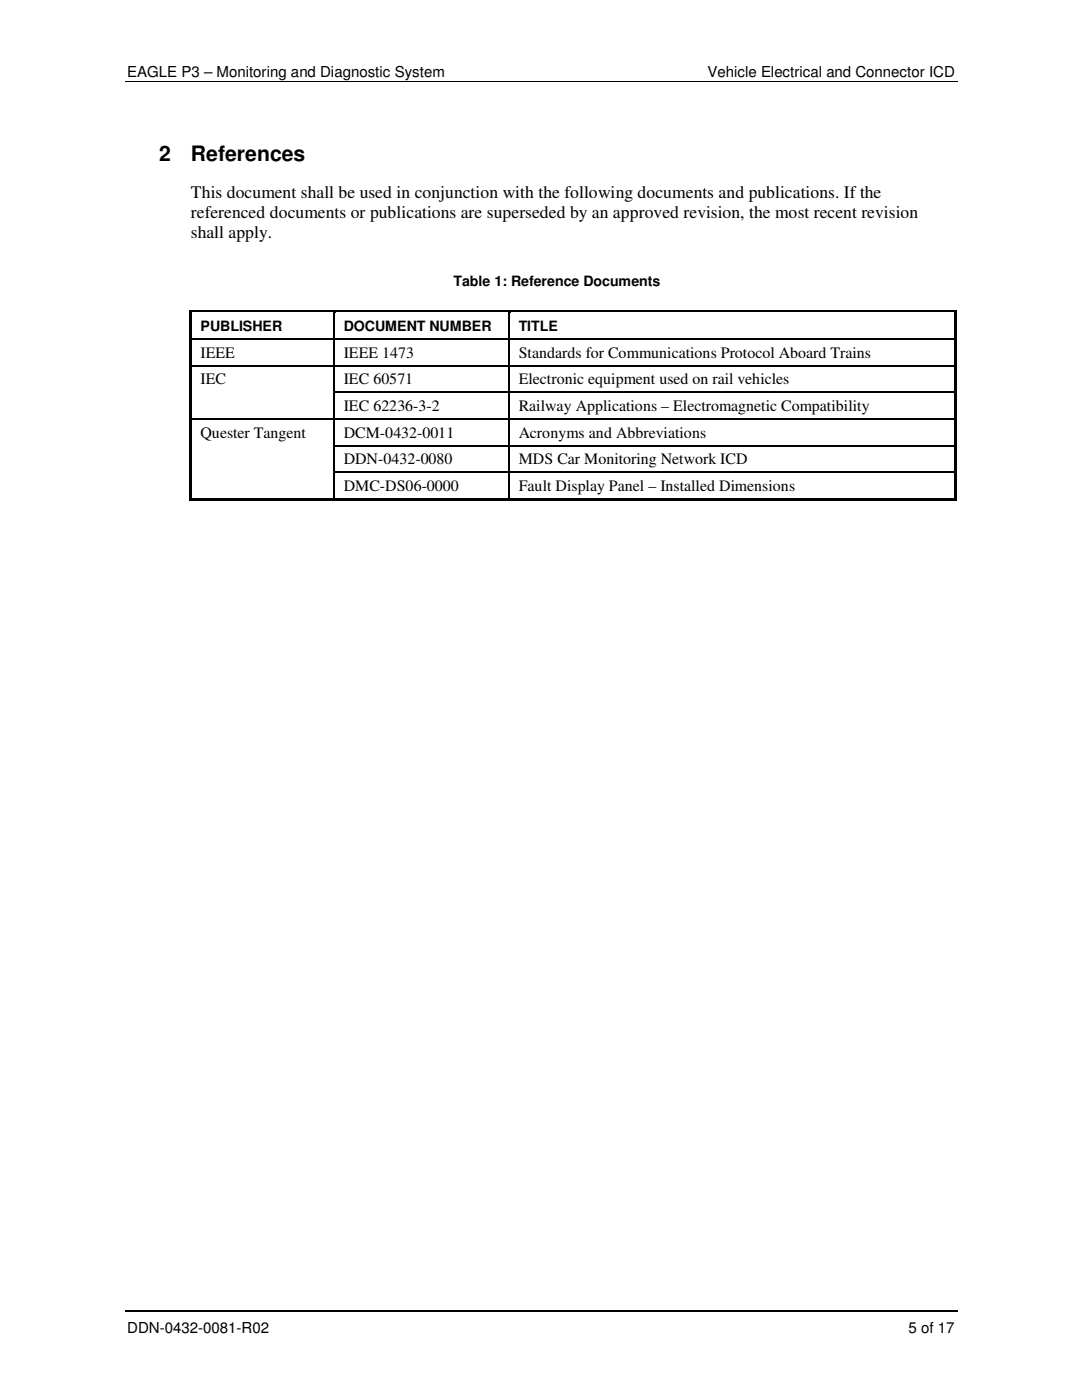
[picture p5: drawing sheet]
<svg xmlns="http://www.w3.org/2000/svg" width="216mm" height="279mm" viewBox="0 0 216 279" stroke-linecap="round" stroke-linejoin="round" font-family="sans-serif">
<defs><g id="words">
<g font-size="4.2">
<text x="31.7" y="32.1">2</text>
<text x="38.1" y="32.1">References</text>
</g>
<g font-size="3.5">
<text x="38.1" y="39.5">This document shall be used in conjunction with the following documents and publications. If the</text>
<text x="38.1" y="43.5">referenced documents or publications are superseded by an approved revision, the most recent revision</text>
<text x="38.1" y="47.5">shall apply.</text>
</g>
<g font-size="3.2">
<text x="40" y="71.4">IEEE</text>
<text x="68.6" y="71.4">IEEE 1473</text>
<text x="103.5" y="71.4">Standards for Communications Protocol Aboard Trains</text>
<text x="40" y="76.7">IEC</text>
<text x="68.6" y="76.7">IEC 60571</text>
<text x="103.5" y="76.7">Electronic equipment used on rail vehicles</text>
<text x="68.6" y="82">IEC 62236-3-2</text>
<text x="103.5" y="82">Railway Applications – Electromagnetic Compatibility</text>
<text x="40" y="87.3">Quester Tangent</text>
<text x="68.6" y="87.3">DCM-0432-0011</text>
<text x="103.5" y="87.3">Acronyms and Abbreviations</text>
<text x="68.6" y="92.7">DDN-0432-0080</text>
<text x="103.5" y="92.7">MDS Car Monitoring Network ICD</text>
<text x="68.6" y="98">DMC-DS06-0000</text>
<text x="103.5" y="98">Fault Display Panel – Installed Dimensions</text>
</g>
<g font-size="3">
<text x="25.4" y="15.5">EAGLE P3 – Monitoring and Diagnostic System</text>
<text x="141.2" y="15.5">Vehicle Electrical and Connector ICD</text>
<text x="25.4" y="266">DDN-0432-0081-R02</text>
<text x="181.3" y="266">5 of 17</text>
</g>
<g font-size="2.8">
<text x="90.5" y="57">Table 1: Reference Documents</text>
<text x="40" y="66">PUBLISHER</text>
<text x="68.6" y="66">DOCUMENT NUMBER</text>
<text x="103.5" y="66">TITLE</text>
</g>
</g></defs>
<path d="M24.9 16.2h166.1" fill="none" stroke="#000" stroke-width=".2"/>
<path d="M24.9 261.7h166.1" fill="none" stroke="#000" stroke-width=".25"/>
<g fill="#fff">
<path d="M38.4 62.4h28.1v5h-28.1z"/>
<path d="M40 62.4h24.8v5h-24.8z"/>
<path d="M66.8 62.4h34.7v5h-34.7z"/>
<path d="M68.6 62.4h31.1v5h-31.1z"/>
<path d="M101.7 62.4h88.6v5h-88.6z"/>
<path d="M103.5 62.4h85.2v5h-85.2z"/>
</g>
<path d="M37.8 61.9h.6v.5h-.6zM38.4 61.9h28.1v.5h-28.1z" fill="#000"/>
<g fill="#fff">
<path d="M38.4 62.4h28.1z"/>
<path d="M66.8 62.4h.3z"/>
</g>
<path d="M66.5 62.4h.3zM66.5 61.9h.6v.5h-.6zM67.1 61.9h34.4v.5h-34.4z" fill="#000"/>
<g fill="#fff">
<path d="M67.1 62.4h34.4z"/>
<path d="M101.7 62.4h.3z"/>
</g>
<path d="M101.5 62.4h.2zM101.5 61.9h.5v.5h-.5zM102 61.9h88.3v.5h-88.3z" fill="#000"/>
<path d="M102 62.4h88.3z" fill="#fff"/>
<g fill="#000">
<path d="M37.8 62.4h.6v5h-.6zM37.8 67.4h.6v.4h-.6zM37.8 67.8h.6v5.1h-.6zM37.8 72.9h.6v.2h-.6zM37.8 73.1h.6v5.1h-.6zM37.8 78.2h.6v.2h-.6zM66.5 67.4h.4v.4h-.4zM66.5 72.9h.3v.2h-.3zM66.5 78.2h.3v.2h-.3zM101.5 67.4h.3v.4h-.3zM101.5 72.9h.2v.2h-.2zM101.5 78.2h.2v.2h-.2z"/>
<path d="M190.3 61.9h.5v.5h-.5zM190.3 62.4h.5v5h-.5zM190.3 67.4h.5v.4h-.5zM190.3 67.8h.5v5.1h-.5zM190.3 72.9h.5v.2h-.5zM190.3 73.1h.5v5.1h-.5zM190.3 78.2h.5v.2h-.5zM37.8 78.4h.6v5.1h-.6zM37.8 83.5h.6v.3h-.6zM37.8 83.8h.6v5.1h-.6zM37.8 88.9h.6v.2h-.6zM37.8 89.1h.6v5h-.6z"/>
<path d="M37.8 94.1h.6v.3h-.6zM37.8 94.4h.6v5.1h-.6zM66.5 83.5h.3v.3h-.3zM66.5 88.9h.3v.2h-.3zM66.5 94.1h.3v.3h-.3zM101.5 83.5h.2v.3h-.2zM101.5 88.9h.2v.2h-.2zM101.5 94.1h.2v.3h-.2zM190.3 78.4h.5v5.1h-.5zM190.3 83.5h.5v.3h-.5zM190.3 83.8h.5v5.1h-.5zM190.3 88.9h.5v.2h-.5z"/>
<path d="M190.3 89.1h.5v5h-.5zM190.3 94.1h.5v.3h-.5zM190.3 94.4h.5v5.1h-.5zM37.8 99.5h.6v.5h-.6zM38.4 99.5h28.1v.5h-28.1zM66.5 99.5h.6v.5h-.6zM67.1 99.5h34.4v.5h-34.4zM101.5 99.5h.5v.5h-.5zM102 99.5h88.3v.5h-88.3zM190.3 99.5h.5v.5h-.5z"/>
</g>
<g fill="none" stroke="#000" stroke-width=".25">
<path d="M38.4 73h28.1M66.7 62.4v5M66.7 67.8v5.1M66.7 73.1v5.1M66.7 78.4v5.1M66.8 73h34.7M66.8 78.3h34.7M101.6 62.4v5M101.6 67.8v5.1M101.6 73.1v5.1M101.6 78.4v5.1M101.7 73h88.6"/>
<path d="M101.7 78.3h88.6M38.4 83.7h28.1M66.7 83.8v5.1M66.7 89.1v5M66.7 94.4v5.1M66.8 83.7h34.7M66.8 89h34.7M66.8 94.3h34.7M101.6 83.8v5.1M101.6 89.1v5M101.6 94.4v5.1M101.7 83.7h88.6"/>
<path d="M101.7 89h88.6M101.7 94.3h88.6"/>
</g>
<path d="M38.4 67.6h28.1M66.9 67.6h34.6M101.8 67.6h88.5" fill="none" stroke="#000" stroke-width=".34"/>
<use href="#words"/>
</svg>
